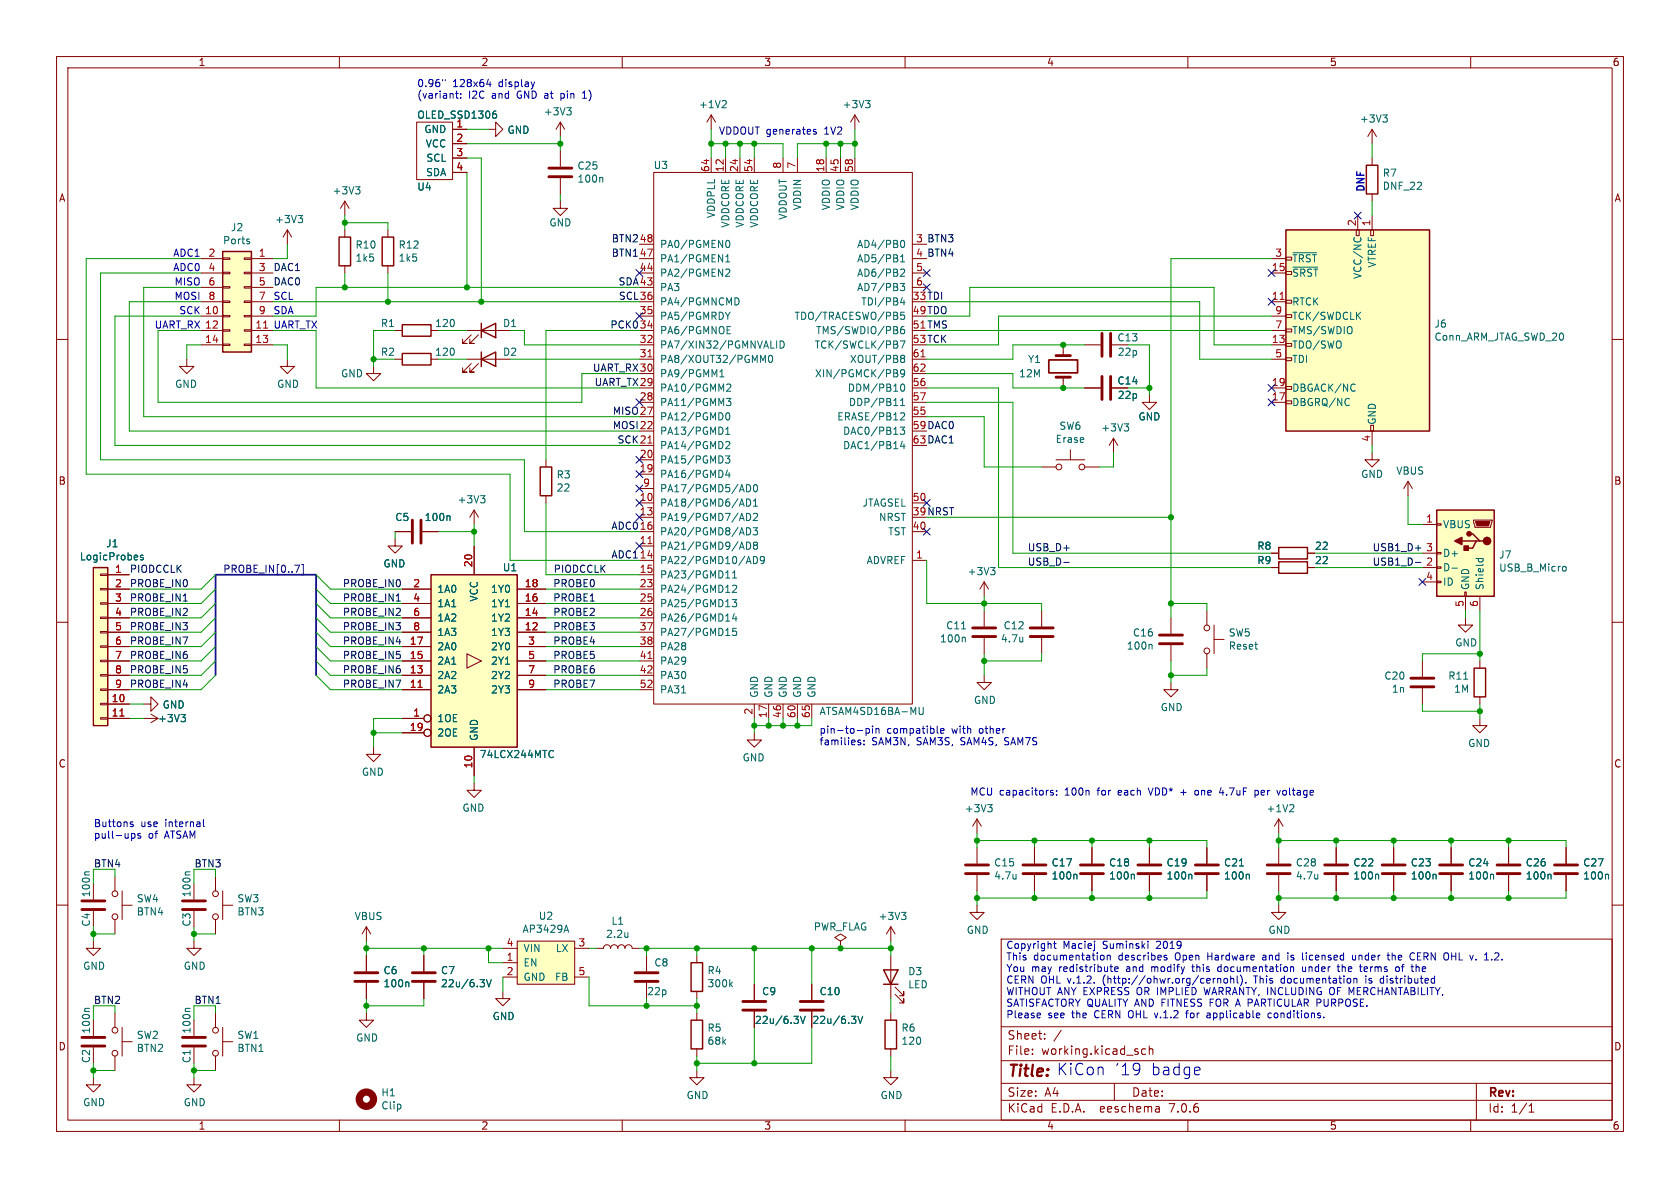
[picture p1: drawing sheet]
<svg xmlns="http://www.w3.org/2000/svg" width="297mm" height="210mm" viewBox="0 0 297 210" stroke-linecap="round" stroke-linejoin="round" font-family="sans-serif">
<defs><g id="words">
<text font-size="2.8" fill="#840000" x="178" y="190.9">Title:</text>
<g font-size="2.8" fill="#0000c2">
<text x="186.7" y="190.2">KiCon</text>
<text x="197" y="190.2">'19</text>
<text x="203.4" y="190.2">badge</text>
</g>
<g font-size="2.1" fill="#840000">
<text x="178" y="184">Sheet:</text>
<text x="178" y="186.7">File:</text>
<text x="184.1" y="186.7">working.kicad_sch</text>
<text x="178" y="196.9">KiCad</text>
<text x="178" y="194.1">Size:</text>
<text x="184.7" y="194.1">A4</text>
<text x="185.7" y="196.9">E.D.A.</text>
<text x="194.6" y="196.9">eeschema</text>
<text x="200" y="194.1">Date:</text>
<text x="207" y="196.9">7.0.6</text>
<text x="263" y="194.3">Rev:</text>
<text x="263" y="196.9">Id:</text>
<text x="267.1" y="196.9">1/1</text>
</g>
<g font-size="1.8" fill="#840000">
<text x="35" y="11.9">1</text>
<text x="85" y="11.9">2</text>
<text x="135" y="11.9">3</text>
<text x="185" y="11.9">4</text>
<text x="235" y="11.9">5</text>
<text x="285" y="11.9">6</text>
<text x="10.3" y="35.9">A</text>
<text x="285.3" y="35.9">A</text>
<text x="10.3" y="85.9">B</text>
<text x="285.3" y="85.9">B</text>
<text x="10.3" y="135.9">C</text>
<text x="285.3" y="135.9">C</text>
<text x="10.3" y="185.9">D</text>
<text x="285.3" y="185.9">D</text>
<text x="35" y="199.9">1</text>
<text x="85" y="199.9">2</text>
<text x="135" y="199.9">3</text>
<text x="185" y="199.9">4</text>
<text x="235" y="199.9">5</text>
<text x="285" y="199.9">6</text>
</g>
<g font-size="1.8" fill="#0000c2">
<text x="73.7" y="15.5">0.96&quot;</text>
<text x="73.7" y="17.5">(variant:</text>
<text x="80" y="15.5">128x64</text>
<text x="82.8" y="17.5">I2C</text>
<text x="87.1" y="17.5">and</text>
<text x="88.3" y="15.5">display</text>
<text x="91.7" y="17.5">GND at</text>
<text x="99.8" y="17.5">pin</text>
<text x="103.8" y="17.5">1)</text>
<text x="127" y="23.9">VDDOUT generates</text>
<text x="145.9" y="23.9">1V2</text>
<text x="241.3" y="34" transform="rotate(-90 241.3 34)">DNF</text>
<text x="30.5" y="45.5">ADC1</text>
<text x="30.5" y="48">ADC0</text>
<text x="30.8" y="50.6">MISO</text>
<text x="30.8" y="53.1">MOSI</text>
<text x="48.3" y="53.1">SCL</text>
<text x="27.3" y="58.2">UART_RX 12</text>
<text x="31.6" y="55.6">SCK 10</text>
<text x="48.3" y="55.6">SDA</text>
<text x="48.3" y="58.2">UART_TX</text>
<text x="144.8" y="129.8">pin-to-pin</text>
<text x="144.8" y="131.8">families:</text>
<text x="154.1" y="131.8">SAM3N,</text>
<text x="156.8" y="129.8">compatible</text>
<text x="162.2" y="131.8">SAM3S,</text>
<text x="168.4" y="129.8">with</text>
<text x="170.1" y="131.8">SAM4S,</text>
<text x="173.4" y="129.8">other</text>
<text x="178.1" y="131.8">SAM7S</text>
<text x="171.4" y="140.7">MCU capacitors:</text>
<text x="188.4" y="140.7">100n</text>
<text x="194.3" y="140.7">for</text>
<text x="198.1" y="140.7">each</text>
<text x="203.8" y="140.7">VDD*</text>
<text x="209.6" y="140.7">+</text>
<text x="212.3" y="140.7">one</text>
<text x="216.9" y="140.7">4.7uF</text>
<text x="223.3" y="140.7">per</text>
<text x="227.5" y="140.7">voltage</text>
<text x="16.5" y="146.3">Buttons</text>
<text x="16.5" y="148.3">pull-ups</text>
<text x="24.9" y="146.3">use</text>
<text x="26.2" y="148.3">of</text>
<text x="29.3" y="148.3">ATSAM</text>
<text x="29.3" y="146.3">internal</text>
<text x="177.8" y="167.8">Copyright</text>
<text x="187.9" y="167.8">Maciej</text>
<text x="195.1" y="167.8">Suminski</text>
<text x="204.7" y="167.8">2019</text>
<text x="177.8" y="169.9">This</text>
<text x="177.8" y="171.9">You</text>
<text x="177.8" y="174">CERN OHL v.1.2.</text>
<text x="182.4" y="171.9">may</text>
<text x="182.7" y="169.9">documentation</text>
<text x="187.3" y="171.9">redistribute</text>
<text x="195.2" y="174">(http://ohwr.org/cernohl).</text>
<text x="197.9" y="169.9">describes</text>
<text x="199.4" y="171.9">and</text>
<text x="204" y="171.9">modify</text>
<text x="208" y="169.9">Open</text>
<text x="211.5" y="171.9">this</text>
<text x="213.9" y="169.9">Hardware</text>
<text x="216.2" y="171.9">documentation</text>
<text x="222.2" y="174">This</text>
<text x="223.9" y="169.9">and</text>
<text x="227.1" y="174">documentation</text>
<text x="228.5" y="169.9">is</text>
<text x="231.3" y="171.9">under</text>
<text x="231.3" y="169.9">licensed</text>
<text x="237.8" y="171.9">the</text>
<text x="240.3" y="169.9">under</text>
<text x="241.9" y="171.9">terms</text>
<text x="242.3" y="174">is</text>
<text x="245.1" y="174">distributed</text>
<text x="246.8" y="169.9">the</text>
<text x="248.4" y="171.9">of</text>
<text x="251" y="169.9">CERN OHL v.</text>
<text x="251.5" y="171.9">the</text>
<text x="264.7" y="169.9">1.2.</text>
<text x="177.8" y="176">WITHOUT ANY EXPRESS</text>
<text x="177.8" y="178">SATISFACTORY QUALITY AND FITNESS</text>
<text x="201.3" y="176">OR IMPLIED</text>
<text x="213.6" y="176">WARRANTY, INCLUDING</text>
<text x="214.4" y="178">FOR A PARTICULAR PURPOSE.</text>
<text x="236.1" y="176">OF MERCHANTABILITY,</text>
<text x="177.8" y="180.1">Please</text>
<text x="185.3" y="180.1">see</text>
<text x="189.6" y="180.1">the</text>
<text x="193.8" y="180.1">CERN OHL v.1.2</text>
<text x="210.6" y="180.1">for</text>
<text x="214.4" y="180.1">applicable</text>
<text x="225.4" y="180.1">conditions.</text>
</g>
<g font-size="1.8" fill="#006464">
<text x="73.7" y="21.2">OLED_SSD1306</text>
<text x="74.9" y="23.7">GND</text>
<text x="89.6" y="23.9">GND</text>
<text x="96" y="20.6">+3V3</text>
<text x="123.5" y="19.3">+1V2</text>
<text x="148.9" y="19.3">+3V3</text>
<text x="240.3" y="21.9">+3V3</text>
<text x="75.2" y="26.3">VCC</text>
<text x="75.3" y="28.8">SCL</text>
<text x="58.7" y="34.6">+3V3</text>
<text x="73.7" y="33.9">U4</text>
<text x="75.2" y="31.3">SDA</text>
<text x="102" y="32.5">100n</text>
<text x="102" y="30.2">C25</text>
<text x="115.5" y="30.1">U3</text>
<text x="244.4" y="31.4">R7</text>
<text x="244.4" y="33.8">DNF_22</text>
<text x="40.7" y="41.1">J2</text>
<text x="48.5" y="39.6">+3V3</text>
<text x="97" y="40.2">GND</text>
<text x="126.6" y="38.7" transform="rotate(-90 126.6 38.7)">VDDPLL</text>
<text x="129.1" y="40.3" transform="rotate(-90 129.1 40.3)">VDDCORE</text>
<text x="131.7" y="40.3" transform="rotate(-90 131.7 40.3)">VDDCORE</text>
<text x="134.2" y="40.3" transform="rotate(-90 134.2 40.3)">VDDCORE</text>
<text x="139.3" y="39" transform="rotate(-90 139.3 39)">VDDOUT</text>
<text x="141.8" y="37.3" transform="rotate(-90 141.8 37.3)">VDDIN</text>
<text x="146.9" y="37.3" transform="rotate(-90 146.9 37.3)">VDDIO</text>
<text x="149.5" y="37.3" transform="rotate(-90 149.5 37.3)">VDDIO</text>
<text x="152" y="37.3" transform="rotate(-90 152 37.3)">VDDIO</text>
<text x="39.3" y="43.4">Ports</text>
<text x="62.7" y="46.5">1k5</text>
<text x="62.7" y="44.1">R10</text>
<text x="70.4" y="46.5">1k5</text>
<text x="70.4" y="44.1">R12</text>
<text x="116.6" y="46.6">PA1/PGMEN1</text>
<text x="116.6" y="44">PA0/PGMEN0</text>
<text x="151.4" y="44">AD4/PB0</text>
<text x="151.4" y="46.6">AD5/PB1</text>
<text x="228.3" y="46.6">~{TRST}</text>
<text x="243.4" y="47.4" transform="rotate(-90 243.4 47.4)">VTREF</text>
<text x="116.6" y="51.7">PA3</text>
<text x="116.6" y="49.1">PA2/PGMEN2</text>
<text x="151.4" y="49.1">AD6/PB2</text>
<text x="151.4" y="51.7">AD7/PB3</text>
<text x="228.3" y="49.1">~{SRST}</text>
<text x="240.9" y="49.4" transform="rotate(-90 240.9 49.4)">VCC/NC</text>
<text x="67.2" y="58">R1</text>
<text x="76.8" y="58">120</text>
<text x="88.8" y="58">D1</text>
<text x="116.6" y="59.3">PA6/PGMNOE</text>
<text x="116.6" y="56.7">PA5/PGMRDY</text>
<text x="116.6" y="54.2">PA4/PGMNCMD</text>
<text x="140.4" y="56.7">TDO/TRACESWO/PB5</text>
<text x="144.2" y="59.3">TMS/SWDIO/PB6</text>
<text x="152.1" y="54.2">TDI/PB4</text>
<text x="228.3" y="54.2">RTCK</text>
<text x="228.3" y="59.3">TMS/SWDIO</text>
<text x="228.3" y="56.7">TCK/SWDCLK</text>
<text x="253.5" y="58.1">J6</text>
<text x="67.2" y="63.1">R2</text>
<text x="76.8" y="63.1">120</text>
<text x="88.8" y="63.1">D2</text>
<text x="116.6" y="64.4">PA8/XOUT32/PGMM0</text>
<text x="116.6" y="61.8">PA7/XIN32/PGMNVALID</text>
<text x="143.9" y="61.8">TCK/SWCLK/PB7</text>
<text x="150.2" y="64.4">XOUT/PB8</text>
<text x="181.6" y="64.4">Y1</text>
<text x="197.4" y="60.6">C13</text>
<text x="197.5" y="63.1">22p</text>
<text x="228.3" y="61.8">TDO/SWO</text>
<text x="228.3" y="64.4">TDI</text>
<text x="253.5" y="60.4">Conn_ARM_JTAG_SWD_20</text>
<text x="30.9" y="68.8">GND</text>
<text x="48.9" y="68.8">GND</text>
<text x="60.2" y="66.9">GND</text>
<text x="116.6" y="72">PA11/PGMM3</text>
<text x="116.6" y="69.4">PA10/PGMM2</text>
<text x="116.6" y="66.9">PA9/PGMM1</text>
<text x="144" y="66.9">XIN/PGMCK/PB9</text>
<text x="149.8" y="69.4">DDM/PB10</text>
<text x="150" y="72">DDP/PB11</text>
<text x="180.1" y="66.9">12M</text>
<text x="197.4" y="68.2">C14</text>
<text x="197.5" y="70.7">22p</text>
<text x="228.3" y="72">DBGRQ/NC</text>
<text x="228.3" y="69.4">DBGACK/NC</text>
<text x="116.6" y="77.1">PA13/PGMD1</text>
<text x="116.6" y="74.5">PA12/PGMD0</text>
<text x="147.9" y="74.5">ERASE/PB12</text>
<text x="148.9" y="77.1">DAC0/PB13</text>
<text x="187.2" y="76.2">SW6</text>
<text x="194.6" y="76.5">+3V3</text>
<text x="201.2" y="74.5">GND</text>
<text x="243.4" y="75.2" transform="rotate(-90 243.4 75.2)">GND</text>
<text x="116.6" y="82.1">PA15/PGMD3</text>
<text x="116.6" y="79.6">PA14/PGMD2</text>
<text x="148.9" y="79.6">DAC1/PB14</text>
<text x="186.5" y="78.5">Erase</text>
<text x="80.8" y="89.2">+3V3</text>
<text x="98.3" y="84.8">R3</text>
<text x="98.3" y="87.1">22</text>
<text x="116.6" y="89.8">PA18/PGMD6/AD1</text>
<text x="116.6" y="84.7">PA16/PGMD4</text>
<text x="116.6" y="87.2">PA17/PGMD5/AD0</text>
<text x="152.4" y="89.8">JTAGSEL</text>
<text x="240.5" y="84.7">GND</text>
<text x="246.8" y="84.1">VBUS</text>
<text x="69.8" y="92.3">C5</text>
<text x="75" y="92.3">100n</text>
<text x="116.6" y="92.3">PA19/PGMD7/AD2</text>
<text x="116.6" y="94.8">PA20/PGMD8/AD3</text>
<text x="155.3" y="92.3">NRST</text>
<text x="156.9" y="94.8">TST</text>
<text x="255" y="93.6">VBUS</text>
<text x="14" y="99.3">LogicProbes</text>
<text x="18.7" y="97">J1</text>
<text x="67.7" y="100.5">GND</text>
<text x="88.8" y="101.2">U1</text>
<text x="116.6" y="97.4">PA21/PGMD9/AD8</text>
<text x="116.6" y="99.9">PA22/PGMD10/AD9</text>
<text x="153.1" y="99.9">ADVREF</text>
<text x="171" y="101.9">+3V3</text>
<text x="222.2" y="97.4">R8</text>
<text x="222.2" y="99.9">R9</text>
<text x="232.4" y="97.4">22</text>
<text x="232.4" y="99.9">22</text>
<text x="255" y="101.2">D-</text>
<text x="255" y="98.7">D+</text>
<text x="264.9" y="98.9">J7</text>
<text x="264.9" y="101.2">USB_B_Micro</text>
<text x="77.2" y="105">1A0</text>
<text x="77.2" y="107.5">1A1</text>
<text x="84.7" y="106.4" transform="rotate(-90 84.7 106.4)">VCC</text>
<text x="86.7" y="107.5">1Y1</text>
<text x="86.7" y="105">1Y0</text>
<text x="116.6" y="102.5">PA23/PGMD11</text>
<text x="116.6" y="105">PA24/PGMD12</text>
<text x="116.6" y="107.5">PA25/PGMD13</text>
<text x="255" y="103.7">ID</text>
<text x="259.9" y="104.4" transform="rotate(-90 259.9 104.4)">GND</text>
<text x="262.5" y="104.4" transform="rotate(-90 262.5 104.4)">Shield</text>
<text x="77.2" y="110.1">1A2</text>
<text x="77.2" y="112.6">1A3</text>
<text x="86.7" y="112.6">1Y3</text>
<text x="86.7" y="110.1">1Y2</text>
<text x="116.6" y="110.1">PA26/PGMD14</text>
<text x="116.6" y="112.6">PA27/PGMD15</text>
<text x="166.1" y="113.8">100n</text>
<text x="167.2" y="111.5">C11</text>
<text x="176.8" y="113.8">4.7u</text>
<text x="177.3" y="111.5">C12</text>
<text x="200.2" y="112.7">C16</text>
<text x="217.1" y="112.7">SW5</text>
<text x="77.2" y="117.7">2A1</text>
<text x="77.2" y="115.2">2A0</text>
<text x="86.7" y="115.2">2Y0</text>
<text x="86.7" y="117.7">2Y1</text>
<text x="116.6" y="115.2">PA28</text>
<text x="116.6" y="117.7">PA29</text>
<text x="199.1" y="115">100n</text>
<text x="217.1" y="115">Reset</text>
<text x="257.2" y="114.5">GND</text>
<text x="28.7" y="125.5">GND</text>
<text x="77.2" y="122.8">2A3</text>
<text x="77.2" y="120.2">2A2</text>
<text x="86.7" y="120.2">2Y2</text>
<text x="86.7" y="122.8">2Y3</text>
<text x="116.6" y="120.2">PA30</text>
<text x="116.6" y="122.8">PA31</text>
<text x="134.2" y="123.4" transform="rotate(-90 134.2 123.4)">GND</text>
<text x="136.8" y="123.4" transform="rotate(-90 136.8 123.4)">GND</text>
<text x="139.3" y="123.4" transform="rotate(-90 139.3 123.4)">GND</text>
<text x="141.8" y="123.4" transform="rotate(-90 141.8 123.4)">GND</text>
<text x="144.4" y="123.4" transform="rotate(-90 144.4 123.4)">GND</text>
<text x="172.1" y="124.6">GND</text>
<text x="205.1" y="125.9">GND</text>
<text x="244.6" y="120.3">C20</text>
<text x="246" y="122.7">1n</text>
<text x="255.9" y="120.3">R11</text>
<text x="257" y="122.7">1M</text>
<text x="27.8" y="127.9">+3V3</text>
<text x="77.2" y="127.9">1OE</text>
<text x="77.2" y="130.4">2OE</text>
<text x="84.7" y="131.1" transform="rotate(-90 84.7 131.1)">GND</text>
<text x="144.8" y="126.6">ATSAM4SD16BA-MU</text>
<text x="63.9" y="137.3">GND</text>
<text x="84.7" y="134.2">74LCX244MTC</text>
<text x="131.2" y="134.8">GND</text>
<text x="259.5" y="132.3">GND</text>
<text x="81.7" y="143.7">GND</text>
<text x="170.5" y="143.8">+3V3</text>
<text x="223.8" y="143.8">+1V2</text>
<text x="175.7" y="153.4">C15</text>
<text x="175.7" y="155.7">4.7u</text>
<text x="185.8" y="155.7">100n</text>
<text x="185.8" y="153.4">C17</text>
<text x="196" y="155.7">100n</text>
<text x="196" y="153.4">C18</text>
<text x="206.1" y="155.7">100n</text>
<text x="206.1" y="153.4">C19</text>
<text x="216.3" y="155.7">100n</text>
<text x="216.3" y="153.4">C21</text>
<text x="229" y="153.4">C28</text>
<text x="229" y="155.7">4.7u</text>
<text x="239.2" y="155.7">100n</text>
<text x="239.2" y="153.4">C22</text>
<text x="249.3" y="155.7">100n</text>
<text x="249.3" y="153.4">C23</text>
<text x="259.5" y="153.4">C24</text>
<text x="259.5" y="155.7">100n</text>
<text x="269.6" y="153.4">C26</text>
<text x="269.6" y="155.7">100n</text>
<text x="279.8" y="153.4">C27</text>
<text x="279.8" y="155.7">100n</text>
<text x="16.1" y="158.7" transform="rotate(-90 16.1 158.7)">100n</text>
<text x="24.1" y="159.7">SW4</text>
<text x="33.9" y="158.7" transform="rotate(-90 33.9 158.7)">100n</text>
<text x="41.9" y="159.7">SW3</text>
<text x="16.1" y="163.9" transform="rotate(-90 16.1 163.9)">C4</text>
<text x="24.1" y="162">BTN4</text>
<text x="33.9" y="163.9" transform="rotate(-90 33.9 163.9)">C3</text>
<text x="41.9" y="162">BTN3</text>
<text x="62.6" y="162.8">VBUS</text>
<text x="92.3" y="165.1">AP3429A</text>
<text x="95.1" y="162.8">U2</text>
<text x="107" y="166">2.2u</text>
<text x="108" y="163.7">L1</text>
<text x="143.8" y="164.7">PWR_FLAG</text>
<text x="155.2" y="162.8">+3V3</text>
<text x="170.8" y="165.3">GND</text>
<text x="224.2" y="165.3">GND</text>
<text x="14.6" y="171.6">GND</text>
<text x="32.4" y="171.6">GND</text>
<text x="67.7" y="172.4">C6</text>
<text x="77.9" y="172.4">C7</text>
<text x="92.5" y="171">EN</text>
<text x="92.5" y="173.6">GND</text>
<text x="92.5" y="168.5">VIN</text>
<text x="98" y="173.6">FB</text>
<text x="98.1" y="168.5">LX</text>
<text x="115.6" y="171">C8</text>
<text x="125" y="172.4">R4</text>
<text x="160.5" y="172.6">D3</text>
<text x="67.7" y="174.7">100n</text>
<text x="77.9" y="174.7">22u/6.3V</text>
<text x="114.3" y="176.1">22p</text>
<text x="125" y="174.7">300k</text>
<text x="134.6" y="176.1">C9</text>
<text x="144.8" y="176.1">C10</text>
<text x="160.5" y="174.9">LED</text>
<text x="16.1" y="182.8" transform="rotate(-90 16.1 182.8)">100n</text>
<text x="24.1" y="183.8">SW2</text>
<text x="33.9" y="182.8" transform="rotate(-90 33.9 182.8)">100n</text>
<text x="41.9" y="183.8">SW1</text>
<text x="62.9" y="184.3">GND</text>
<text x="87" y="180.5">GND</text>
<text x="125" y="182.6">R5</text>
<text x="125" y="184.9">68k</text>
<text x="133.4" y="181.2">22u/6.3V</text>
<text x="143.5" y="181.2">22u/6.3V</text>
<text x="159.3" y="182.6">R6</text>
<text x="159.3" y="184.9">120</text>
<text x="16.1" y="188" transform="rotate(-90 16.1 188)">C2</text>
<text x="24.1" y="186.2">BTN2</text>
<text x="33.9" y="188" transform="rotate(-90 33.9 188)">C1</text>
<text x="41.9" y="186.2">BTN1</text>
<text x="14.6" y="195.8">GND</text>
<text x="32.4" y="195.8">GND</text>
<text x="67.3" y="194">H1</text>
<text x="67.3" y="196.3">Clip</text>
<text x="121.3" y="194.5">GND</text>
<text x="155.6" y="194.5">GND</text>
</g>
<g font-size="1.8" fill="#a90000">
<text x="80.6" y="22.6">1</text>
<text x="80.6" y="25.1">2</text>
<text x="80.6" y="27.7">3</text>
<text x="138.2" y="29.9" transform="rotate(-90 138.2 29.9)">8</text>
<text x="140.7" y="29.9" transform="rotate(-90 140.7 29.9)">7</text>
<text x="80.6" y="30.2">4</text>
<text x="125.5" y="30.5" transform="rotate(-90 125.5 30.5)">64</text>
<text x="128" y="30.5" transform="rotate(-90 128 30.5)">12</text>
<text x="130.6" y="30.5" transform="rotate(-90 130.6 30.5)">24</text>
<text x="133.1" y="30.5" transform="rotate(-90 133.1 30.5)">54</text>
<text x="145.8" y="30.5" transform="rotate(-90 145.8 30.5)">18</text>
<text x="148.3" y="30.5" transform="rotate(-90 148.3 30.5)">45</text>
<text x="150.9" y="30.5" transform="rotate(-90 150.9 30.5)">58</text>
<text x="239.8" y="40.1" transform="rotate(-90 239.8 40.1)">2</text>
<text x="242.3" y="40.1" transform="rotate(-90 242.3 40.1)">1</text>
<text x="36.8" y="45.5">2</text>
<text x="45.6" y="45.5">1</text>
<text x="113" y="45.5">47</text>
<text x="225.4" y="45.5">3</text>
<text x="36.8" y="48">4</text>
<text x="36.8" y="50.5">6</text>
<text x="36.8" y="53.1">8</text>
<text x="45.6" y="48">3</text>
<text x="45.6" y="50.5">5</text>
<text x="45.6" y="53.1">7</text>
<text x="113" y="48">44</text>
<text x="161.9" y="48">5</text>
<text x="161.9" y="50.5">6</text>
<text x="224.7" y="53.1">11</text>
<text x="224.7" y="48">15</text>
<text x="45" y="58.2">11</text>
<text x="45.6" y="55.6">9</text>
<text x="113" y="55.6">35</text>
<text x="225.4" y="58.2">7</text>
<text x="225.4" y="55.6">9</text>
<text x="36.2" y="60.7">14</text>
<text x="45" y="60.7">13</text>
<text x="113" y="63.2">31</text>
<text x="113" y="60.7">32</text>
<text x="161.2" y="63.2">61</text>
<text x="161.2" y="65.8">62</text>
<text x="224.7" y="60.7">13</text>
<text x="225.4" y="63.2">5</text>
<text x="113" y="70.9">28</text>
<text x="161.2" y="68.3">56</text>
<text x="161.2" y="70.9">57</text>
<text x="224.7" y="70.9">17</text>
<text x="224.7" y="68.3">19</text>
<text x="161.2" y="73.4">55</text>
<text x="113" y="83.6">19</text>
<text x="113" y="81">20</text>
<text x="242.3" y="78.2" transform="rotate(-90 242.3 78.2)">4</text>
<text x="113" y="88.6">10</text>
<text x="113.6" y="86.1">9</text>
<text x="161.2" y="88.6">50</text>
<text x="113" y="91.2">13</text>
<text x="161.2" y="93.7">40</text>
<text x="252" y="92.5">1</text>
<text x="20.2" y="101.3">1</text>
<text x="83.6" y="100.4" transform="rotate(-90 83.6 100.4)">20</text>
<text x="113" y="96.3">11</text>
<text x="113" y="101.3">15</text>
<text x="161.9" y="98.8">1</text>
<text x="252" y="100.1">2</text>
<text x="252" y="97.5">3</text>
<text x="20.2" y="103.9">2</text>
<text x="20.2" y="106.4">3</text>
<text x="73" y="103.9">2</text>
<text x="73" y="106.4">4</text>
<text x="92.7" y="106.4">16</text>
<text x="92.7" y="103.9">18</text>
<text x="113" y="103.9">23</text>
<text x="113" y="106.4">25</text>
<text x="252" y="102.6">4</text>
<text x="258.8" y="107.4" transform="rotate(-90 258.8 107.4)">5</text>
<text x="261.4" y="107.4" transform="rotate(-90 261.4 107.4)">6</text>
<text x="20.2" y="109">4</text>
<text x="20.2" y="111.5">5</text>
<text x="73" y="109">6</text>
<text x="73" y="111.5">8</text>
<text x="92.7" y="111.5">12</text>
<text x="92.7" y="109">14</text>
<text x="113" y="109">26</text>
<text x="113" y="111.5">37</text>
<text x="20.2" y="114">6</text>
<text x="20.2" y="116.6">7</text>
<text x="20.2" y="119.1">8</text>
<text x="72.3" y="119.1">13</text>
<text x="72.3" y="116.6">15</text>
<text x="72.3" y="114">17</text>
<text x="93.3" y="114">3</text>
<text x="93.3" y="116.6">5</text>
<text x="93.3" y="119.1">7</text>
<text x="113" y="114">38</text>
<text x="113" y="116.6">41</text>
<text x="113" y="119.1">42</text>
<text x="19.6" y="124.2">10</text>
<text x="20.2" y="121.7">9</text>
<text x="72.3" y="121.7">11</text>
<text x="93.3" y="121.7">9</text>
<text x="113" y="121.7">52</text>
<text x="19.6" y="126.7">11</text>
<text x="72.3" y="129.3">19</text>
<text x="73" y="126.7">1</text>
<text x="133.1" y="126.4" transform="rotate(-90 133.1 126.4)">2</text>
<text x="135.6" y="127" transform="rotate(-90 135.6 127)">17</text>
<text x="138.2" y="127" transform="rotate(-90 138.2 127)">46</text>
<text x="140.7" y="127" transform="rotate(-90 140.7 127)">60</text>
<text x="143.3" y="127" transform="rotate(-90 143.3 127)">65</text>
<text x="83.6" y="135.9" transform="rotate(-90 83.6 135.9)">10</text>
<text x="89.5" y="167.4">4</text>
<text x="102.2" y="167.4">3</text>
<text x="89.5" y="169.9">1</text>
<text x="89.5" y="172.5">2</text>
<text x="102.2" y="172.5">5</text>
</g>
<g font-size="1.8" fill="#0f0f0f">
<text x="48.3" y="48">DAC1</text>
<text x="108" y="42.9">BTN2</text>
<text x="108" y="45.5">BTN1</text>
<text x="113" y="42.9">48</text>
<text x="161.9" y="42.9">3 BTN3</text>
<text x="161.9" y="45.5">4 BTN4</text>
<text x="48.3" y="50.5">DAC0</text>
<text x="109.3" y="50.5">SDA43</text>
<text x="109.3" y="53.1">SCL36</text>
<text x="161.2" y="53.1">33 TDI</text>
<text x="107.8" y="58.2">PCK0</text>
<text x="113" y="58.2">34</text>
<text x="161.2" y="55.6">49 TDO</text>
<text x="161.2" y="58.2">51 TMS</text>
<text x="104.7" y="65.8">UART_RX30</text>
<text x="161.2" y="60.7">53 TCK</text>
<text x="105" y="68.3">UART_TX29</text>
<text x="108.2" y="75.9">MOSI22</text>
<text x="108.2" y="73.4">MISO27</text>
<text x="161.2" y="75.9">59 DAC0</text>
<text x="109.1" y="78.5">SCK21</text>
<text x="161.2" y="78.5">63 DAC1</text>
<text x="108" y="93.7">ADC016</text>
<text x="161.2" y="91.2">39 NRST</text>
<text x="22.9" y="101.3">PIODCCLK</text>
<text x="97.8" y="101.3">PIODCCLK</text>
<text x="108" y="98.8">ADC114</text>
<text x="181.6" y="97.5">USB_D+</text>
<text x="181.6" y="100.1">USB_D-</text>
<text x="242.6" y="97.5">USB1_D+</text>
<text x="242.6" y="100.1">USB1_D-</text>
<text x="22.9" y="106.4">PROBE_IN1</text>
<text x="22.9" y="103.9">PROBE_IN0</text>
<text x="60.5" y="106.4">PROBE_IN1</text>
<text x="60.5" y="103.9">PROBE_IN0</text>
<text x="97.7" y="103.9">PROBE0</text>
<text x="97.7" y="106.4">PROBE1</text>
<text x="22.9" y="109">PROBE_IN2</text>
<text x="22.9" y="111.5">PROBE_IN3</text>
<text x="60.5" y="109">PROBE_IN2</text>
<text x="60.5" y="111.5">PROBE_IN3</text>
<text x="97.7" y="111.5">PROBE3</text>
<text x="97.7" y="109">PROBE2</text>
<text x="22.9" y="119.1">PROBE_IN5</text>
<text x="22.9" y="116.6">PROBE_IN6</text>
<text x="22.9" y="114">PROBE_IN7</text>
<text x="60.5" y="119.1">PROBE_IN6</text>
<text x="60.5" y="116.6">PROBE_IN5</text>
<text x="60.5" y="114">PROBE_IN4</text>
<text x="97.7" y="116.6">PROBE5</text>
<text x="97.7" y="119.1">PROBE6</text>
<text x="97.7" y="114">PROBE4</text>
<text x="22.9" y="121.7">PROBE_IN4</text>
<text x="60.5" y="121.7">PROBE_IN7</text>
<text x="97.7" y="121.7">PROBE7</text>
<text x="16.5" y="153.4">BTN4</text>
<text x="34.3" y="153.4">BTN3</text>
<text x="16.5" y="177.5">BTN2</text>
<text x="34.3" y="177.5">BTN1</text>
</g>
<text font-size="1.8" fill="#000084" x="39.4" y="101.3">PROBE_IN[0..7]</text>
</g></defs>
<g fill="none" stroke="#840000" stroke-width=".18">
<path d="M10 10h277v190h-277zM12 12h273v186h-273zM60 10v2M110 10v2M160 10v2M210 10v2M260 10v2M61 35.6v2.5M61 35.6l-.8 1.2M61 35.6l.7 1.2M73.7 21.6h6.3v10.2h-6.3zM80 22.9h2.5"/>
<path d="M80 25.4h2.5M80 27.9h2.5M80 30.5h2.5M86.4 22.9h1.2v1.2l1.3-1.2-1.3-1.3v1.3M99.1 35.6v1.2h-1.3l1.3 1.3 1.2-1.3h-1.2M99.1 21.6v2.5M99.1 26.7v2.8M99.1 31.5v2.8M99.1 21.6l.7 1.3M99.1 21.6l-.8 1.3M115.6 30.5h45.7v94h-45.7zM125.7 20.3l-.7 1.3"/>
<path d="M125.7 20.3v2.6M125.7 27.9v2.6M125.7 20.3l.8 1.3M128.3 27.9v2.6M130.8 27.9v2.6M133.3 27.9v2.6M138.4 27.9v2.6M141 27.9v2.6M146 27.9v2.6M148.6 27.9v2.6M151.1 20.3l-.7 1.3M151.1 20.3v2.6"/>
<path d="M151.1 27.9v2.6M151.1 20.3l.8 1.3M240 38.1v2.5M242.6 22.9l-.8 1.2M242.6 22.9v2.5M242.6 27.9v1.3M242.6 34.3v1.3M242.6 38.1v2.5M242.6 22.9l.7 1.2M10 60h2M35.6 58.4h3.8M35.6 45.7h3.8"/>
<path d="M35.6 55.9h3.8M35.6 48.3h3.8M35.6 50.8h3.8M35.6 53.3h3.8M39.4 58.3h1.2v.2h-1.2zM39.4 55.8h1.2v.2h-1.2zM39.4 53.2h1.2v.3h-1.2zM39.4 50.7h1.2v.2h-1.2zM39.4 48.1h1.2v.3h-1.2zM39.4 45.6h1.2v.2h-1.2zM43.2 58.3h1.2v.2h-1.2zM43.2 55.8h1.2v.2h-1.2z"/>
<path d="M43.2 53.2h1.2v.3h-1.2zM43.2 50.7h1.2v.2h-1.2zM43.2 48.1h1.2v.3h-1.2zM43.2 45.6h1.2v.2h-1.2zM44.4 58.4h3.9M44.4 45.7h3.9M44.4 55.9h3.9M44.4 48.3h3.9M44.4 50.8h3.9M44.4 53.3h3.9M50.8 40.6l-.8 1.3M50.8 40.6v2.6"/>
<path d="M50.8 40.6l.8 1.3M61 40.6v1.3M61 47v1.3M68.6 40.6v1.3M68.6 47v1.3M69.8 58.4h1.3M76.2 58.4h1.3M82.5 58.4h7.7M83.3 59.2l-1.5 1.5h.7h-.7v-.8M84.6 59.2l-1.5 1.5h.7h-.7v-.8M113 58.4h2.6M113 45.7h2.6"/>
<path d="M113 55.9h2.6M113 48.3h2.6M113 50.8h2.6M113 53.3h2.6M113 43.2h2.6M161.3 48.3h2.5M161.3 50.8h2.5M161.3 43.2h2.5M224.8 58.4h2.5M224.8 45.7h2.5M224.8 55.9h2.5M224.8 48.3h2.5"/>
<path d="M224.8 53.3h2.5M227.3 55.6h1v.5h-1zM227.3 58.2h1v.5h-1zM227.3 53.1h1v.5h-1zM227.3 48h1v.5h-1zM227.3 45.5h1v.5h-1zM239.8 40.6h.5v1.1h-.5zM242.3 40.6h.5v1.1h-.5zM285 60h2M33 63.5v1.3h-1.3l1.3 1.2 1.3-1.2h-1.3M35.6 61h3.8M39.4 60.8h1.2v.3h-1.2z"/>
<path d="M43.2 60.8h1.2v.3h-1.2zM44.4 61h3.9M50.8 63.5v1.3h1.3l-1.3 1.2-1.3-1.2h1.3M66 64.8v1.2h1.3l-1.3 1.3-1.2-1.3h1.2M69.8 63.5h1.3M76.2 63.5h1.3M82.5 63.5h7.7M83.3 64.3l-1.5 1.5h.7h-.7v-.8M84.6 64.3l-1.5 1.5h.7h-.7v-.8M113 63.5h2.6M113 61h2.6M113 68.6h2.6"/>
<path d="M113 71.1h2.6M113 78.7h2.6M113 76.2h2.6M113 73.7h2.6M113 66h2.6M161.3 63.5h2.5M161.3 68.6h2.5M161.3 71.1h2.5M161.3 73.7h2.5M161.3 66h2.5M188 61v1.9M188 66.7v1.9"/>
<path d="M189.2 79.5v1.8M191.8 61h2.8M191.8 68.6h2.8M196.6 61h2.8M196.6 68.6h2.8M196.8 77.5l-.7 1.2M196.8 77.5v2.5M196.8 77.5l.8 1.2M203.2 69.9v1.2h1.3l-1.3 1.3-1.3-1.3h1.3M224.8 63.5h2.5M224.8 61h2.5M224.8 68.6h2.5"/>
<path d="M224.8 71.1h2.5M227.3 70.9h1v.5h-1zM227.3 68.3h1v.5h-1zM227.3 60.7h1v.5h-1zM227.3 63.2h1v.6h-1zM242.3 75.2h.5v1h-.5zM242.6 76.2v2.5M69.8 95.3v1.2h-1.2l1.2 1.3 1.3-1.3h-1.3M69.8 94h2.8M74.7 94h2.8M83.8 90.2v2.5M83.8 96.5v5.1"/>
<path d="M83.8 90.2l.8 1.2M83.8 90.2l-.7 1.2M96.5 81.3v1.3M96.5 87.6v1.3M113 94h2.6M113 81.3h2.6M113 99.1h2.6M113 88.9h2.6M113 96.5h2.6M113 91.4h2.6M113 83.8h2.6M113 86.4h2.6"/>
<path d="M161.3 94h2.5M161.3 99.1h2.5M161.3 88.9h2.5M184.1 82.6h2.6M186.7 81.3h5.1M191.8 82.6h2.5M224.8 97.8h1.3M231.1 97.8h1.3M242.6 80v1.3h1.2l-1.2 1.3-1.3-1.3h1.3M248.9 85.1l-.7 1.3M248.9 85.1v2.5M248.9 85.1l.8 1.3"/>
<path d="M251.5 97.8h2.5M251.5 92.7h2.5M254 97.7h.8v.2h-.8zM254 92.6h.8v.2h-.8zM260.5 91.9h3.3v.3l-.3 1h-2.8zM10 110h2M17.8 119.3h1.2v.2h-1.2zM17.8 116.7h1.2v.3h-1.2zM17.8 114.2h1.2v.2h-1.2zM17.8 111.6h1.2v.3h-1.2zM17.8 109.1h1.2v.2h-1.2zM17.8 106.6h1.2v.2h-1.2z"/>
<path d="M17.8 104h1.2v.3h-1.2zM17.8 101.5h1.2v.2h-1.2zM19 111.8h3.9M19 119.4h3.9M19 109.2h3.9M19 116.8h3.9M19 106.7h3.9M19 114.3h3.9M19 104.1h3.9M19 101.6h3.9M71.1 111.8h5.1M71.1 119.4h5.1"/>
<path d="M71.1 109.2h5.1M71.1 116.8h5.1M71.1 106.7h5.1M71.1 114.3h5.1M71.1 104.1h5.1M82.5 115.6l2.6 1.2-2.6 1.3zM91.4 111.8h5.1M91.4 119.4h5.1M91.4 109.2h5.1M91.4 116.8h5.1M91.4 106.7h5.1M91.4 114.3h5.1"/>
<path d="M91.4 104.1h5.1M113 111.8h2.6M113 119.4h2.6M113 109.2h2.6M113 116.8h2.6M113 106.7h2.6M113 114.3h2.6M113 104.1h2.6M113 101.6h2.6M174 119.4v1.3h1.3l-1.3 1.2-1.3-1.2h1.3M174 102.9v2.5M174 108v2.7"/>
<path d="M174 112.8v2.8M174 102.9l.8 1.2M174 102.9l-.8 1.2M184.1 108v2.7M184.1 112.8v2.8M207 109.2v2.8M207 114v2.8M213.4 108v2.5M213.4 115.6v2.5M214.6 113h1.8M214.6 110.5v5.1M224.8 100.3h1.3"/>
<path d="M231.1 100.3h1.3M251.5 116.8v2.8M251.5 100.3h2.5M251.5 102.9h2.5M254 102.7h.8v.3h-.8zM254 100.2h.8v.3h-.8zM259 104.6h.2v.8h-.2zM259.1 109.2v1.3h1.2l-1.2 1.3-1.3-1.3h1.3M259.1 105.4v2.6M261.6 105.4v2.6M261.6 116.8v1.3M285 110h2"/>
<path d="M17.8 126.9h1.2v.2h-1.2zM17.8 124.3h1.2v.3h-1.2zM17.8 121.8h1.2v.2h-1.2zM19 127h3.9M19 121.9h3.9M19 124.5h3.9M25.4 124.5h1.3v1.2l1.2-1.2-1.2-1.3v1.3M25.4 127h2.5M26.7 126.2l1.2 .8M27.9 127l-1.2 .8M66 132.1v1.3h-1.2l1.2 1.2 1.3-1.2h-1.3M71.1 127h3.8"/>
<path d="M71.1 121.9h5.1M71.1 129.5h3.8M83.8 138.4v1.3h-1.3l1.3 1.3 1.3-1.3h-1.3M83.8 132.1v5.1M91.4 121.9h5.1M113 121.9h2.6M133.3 129.5v1.3h-1.2l1.2 1.3 1.3-1.3h-1.3M133.3 124.5v2.5M135.9 124.5v2.5M138.4 124.5v2.5M141 124.5v2.5M143.5 124.5v2.5"/>
<path d="M207 120.7v1.2h1.3l-1.3 1.3-1.3-1.3h1.3M251.5 121.7v2.8M261.6 127v1.3h-1.3l1.3 1.2 1.3-1.2h-1.3M261.6 123.2v1.3M10 160h2M20.3 154.9v2.6M21.6 157.5v5.1M38.1 154.9v2.6M39.4 157.5v5.1M172.7 144.8l-.7 1.3M172.7 144.8v2.5M172.7 149.9v2.8"/>
<path d="M172.7 154.7v2.8M172.7 144.8l.8 1.3M182.9 149.9v2.8M182.9 154.7v2.8M193 149.9v2.8M193 154.7v2.8M203.2 149.9v2.8M203.2 154.7v2.8M213.4 149.9v2.8M213.4 154.7v2.8M226.1 144.8l-.8 1.3M226.1 144.8v2.5"/>
<path d="M226.1 149.9v2.8M226.1 154.7v2.8M226.1 144.8l.7 1.3M236.2 149.9v2.8M236.2 154.7v2.8M246.4 149.9v2.8M246.4 154.7v2.8M256.5 149.9v2.8M256.5 154.7v2.8M266.7 149.9v2.8M266.7 154.7v2.8M276.9 149.9v2.8"/>
<path d="M276.9 154.7v2.8M285 160h2M16.5 166.4v1.2h1.3l-1.3 1.3-1.3-1.3h1.3M16.5 161v2.8M20.3 162.6v2.5M20.3 179.1v2.5M21.6 160h1.8M34.3 166.4v1.2h1.3l-1.3 1.3-1.3-1.3h1.3M34.3 161v2.8M38.1 162.6v2.5M38.1 179.1v2.5M39.4 160h1.7"/>
<path d="M64.8 179.1v1.2h1.2l-1.2 1.3-1.3-1.3h1.3M64.8 163.8v2.6M64.8 168.9v2.8M64.8 173.7v2.8M64.8 163.8l-.8 1.3M64.8 163.8l.7 1.3M74.9 168.9v2.8M74.9 173.7v2.8M88.9 175.3v1.2h1.3l-1.3 1.3-1.3-1.3h1.3M88.9 167.6h2.5M88.9 170.2h2.5M88.9 172.7h2.5"/>
<path d="M91.4 166.4h10.2v7.6h-10.2zM101.6 167.6h2.5M101.6 172.7h2.5M105.4 167.6h1.3a.64 .64 0 0 1 .6-.6 .64 .64 0 0 1 .6 .6 .64 .64 0 0 1 .7-.6 .64 .64 0 0 1 .6 .6 .64 .64 0 0 1 .7-.6 .64 .64 0 0 1 .6 .6 .64 .64 0 0 1 .6-.6 .64 .64 0 0 1 .7 .6h1.2M114.3 168.9v2.8M114.3 173.7v2.8M123.2 168.9v1.3M123.2 175.3v1.2M123.2 179.1v1.2M133.3 174v2.8M133.3 178.8v2.8M143.5 174v2.8"/>
<path d="M143.5 178.8v2.8M148.6 166.4l1-.7-1-.6-1 .6 1 .7v1.2M148.6 167.6h.1M157.5 163.8v2.6M157.5 168.9v7.6M157.5 179.1v1.2M157.5 163.8l-.8 1.3M157.5 163.8l.7 1.3M158.2 175.8l1.6 1.5v-.8v.8h-.8M158.2 174.5l1.6 1.5v-.7v.7h-.8M172.7 160v1.3h1.3l-1.3 1.3-1.3-1.3h1.3M177 166h108v32h-108z"/>
<path d="M226.1 160v1.3h1.2l-1.2 1.3-1.3-1.3h1.3M16.5 190.5v1.3h1.3l-1.3 1.2-1.3-1.2h1.3M16.5 185.2v2.8M20.3 186.7v2.5M21.6 184.2h1.8M21.6 181.6v5.1M34.3 190.5v1.3h1.3l-1.3 1.2-1.3-1.2h1.3M34.3 185.2v2.8M38.1 186.7v2.5M39.4 184.2h1.7M39.4 181.6v5.1M60 198v2"/>
<path d="M110 198v2M123.2 189.2v1.3h1.3l-1.3 1.3-1.3-1.3h1.3M123.2 185.4v1.3M157.5 189.2v1.3h1.2l-1.2 1.3-1.3-1.3h1.3M157.5 185.4v1.3M160 198v2M177 194.5h108M177 191.5h108M177 187.5h108M177 181.5h108M182.5 186.3v.1M182.5 185.5v.1"/>
<path d="M184.7 183.6v.1M184.7 182.8v.1M187.6 182.1l-1.3 2M197 191.5v3M202.5 185.5l-.4-.1-.3 .3v.4l.2 .2h.5M203.2 185.5l.2-.1 .3 .1 .1 .9M203.2 184.9v1.5M204.9 195.7l.1 .9M205 196.5l-.2 .1M205 196h-.2M210 198v2M260 198v2"/>
<path d="M261 191.5v6.5M270.3 196.6h.9M270.3 195.5l.4-.4v1.5"/>
<circle cx="187.2" cy="82.6" r=".51"/>
<circle cx="191.3" cy="82.6" r=".51"/>
<circle cx="213.4" cy="111" r=".51"/>
<circle cx="213.4" cy="115.1" r=".51"/>
<circle cx="75.6" cy="127" r=".63"/>
<circle cx="75.6" cy="129.5" r=".63"/>
<circle cx="20.3" cy="158" r=".51"/>
<circle cx="38.1" cy="158" r=".51"/>
<circle cx="20.3" cy="162.1" r=".51"/>
<circle cx="38.1" cy="162.1" r=".51"/>
<circle cx="20.3" cy="186.2" r=".51"/>
<circle cx="20.3" cy="182.1" r=".51"/>
<circle cx="38.1" cy="186.2" r=".51"/>
<circle cx="38.1" cy="182.1" r=".51"/>
</g>
<g fill="none" stroke="#840000" stroke-width=".25">
<path d="M241.6 29.2h2v5.1h-2zM39.4 44.5h5v17.7h-5zM59.9 41.9h2.1v5.1h-2.1zM67.6 41.9h2v5.1h-2zM71.1 57.4h5.1v2h-5.1zM85.1 58.4l2.5-1.2v2.5zM85.1 57.2v2.5M227.3 40.6h25.4v35.6h-25.4zM71.1 62.5h5.1v2h-5.1zM85.1 63.5l2.5-1.3v2.6zM85.1 62.2v2.6M95.5 82.6h2v5h-2z"/>
<path d="M226.1 96.8h5v2h-5zM226.1 99.3h5v2h-5zM254 90.2h10.2v15.2h-10.2zM258.4 95.6h2.6M259.7 94.4h.6l1.3 1.2h.7M261.6 95.6h-.6l-.7 1.3h-1.2M16.5 100.3h2.5v28h-2.5zM76.2 101.6h15.2v30.5h-15.2zM260.6 118.1h2v5.1h-2zM122.2 170.2h2v5.1h-2zM156.2 171.5h2.5l-1.2 2.5zM156.2 174h2.5"/>
<path d="M122.2 180.3h2v5.1h-2zM156.5 180.3h2v5.1h-2z"/>
</g>
<g fill="none" stroke="#840000" stroke-width=".51">
<path d="M97 31.2h4.1M97 29.7h4.1M194.8 58.9v4.1M196.3 58.9v4.1M186.7 62.9h2.5M186.7 66.7h2.5M194.8 66.5v4.1M196.3 66.5v4.1M72.9 91.9v4.1M74.4 91.9v4.1M172 112.5h4M172 111h4"/>
<path d="M182.1 112.5h4.1M182.1 111h4.1M205 112.3h4M205 113.8h4M249.4 119.9h4.1M249.4 121.4h4.1M14.5 159.3h4M32.3 159.3h4M170.7 154.4h4.1M170.7 152.9h4.1M180.8 154.4h4.1M180.8 152.9h4.1"/>
<path d="M191 154.4h4.1M191 152.9h4.1M201.2 154.4h4M201.2 152.9h4M211.3 154.4h4.1M211.3 152.9h4.1M224 154.4h4.1M224 152.9h4.1M234.2 154.4h4.1M234.2 152.9h4.1M244.3 154.4h4.1M244.3 152.9h4.1"/>
<path d="M254.5 154.4h4.1M254.5 152.9h4.1M264.7 154.4h4M264.7 152.9h4M274.8 154.4h4.1M274.8 152.9h4.1M14.5 160.8h4M32.3 160.8h4M62.7 173.5h4.1M62.7 172h4.1M72.9 173.5h4.1M72.9 172h4.1"/>
<path d="M112.3 173.5h4M112.3 172h4M131.3 178.6h4.1M131.3 177h4.1M141.5 178.6h4M141.5 177h4M14.5 183.4h4M14.5 184.9h4M32.3 183.4h4M32.3 184.9h4"/>
</g>
<g fill="none" stroke="#006464" stroke-width=".18">
<path d="M87.4 19.6h.3M100.2 19h.8l-.4 .5M100.7 19.5l.3 .3v.3l-.3 .2M128.2 17.8l.2 .2-.1 .3-.7 .7h.8M153 17.8h.8l-.4 .5M153.6 18.3l.2 .2v.3l-.2 .2M52.7 38.1h.8l-.4 .5M53.2 38.6l.3 .2v.3l-.3 .3M62.9 33h.7l-.4 .5M63.4 33.5l.2 .2v.3l-.2 .3M87.6 20.1l.2 .3v.3l-.2 .2M106.4 31.4l.2 .1v.7"/>
<path d="M244.5 20.3h.7l-.4 .5M245 20.8l.2 .2v.3l-.2 .3M44 42.7l.1 .2-.1 .2M44 42.3h.1M128.3 45.4l.4-.4v1.3M128.3 46.3h.7M128.4 47.6h.4l.2 .3-.8 .9h.8M128.4 42.6l.2-.1a.68 .68 0 0 1 .4 .6 .68 .68 0 0 1-.4 .7l-.2-.2M128.5 58.3h.5M128.5 59h.6M128.5 57.7h.6M129.1 55.2l-.4 .7"/>
<path d="M130.2 52.6a.68 .68 0 0 1 .5 .7 .68 .68 0 0 1-.5 .6M159.1 50.1h.8l-.4 .5 .4 .1v.6l-.2 .1-.5-.1M159.2 43l.1-.4 .2-.1a.68 .68 0 0 1 .4 .6 .68 .68 0 0 1-.4 .7l-.2-.2-.1-.3M159.2 47.7l.5-.1 .2 .3-.8 .9h.8M159.2 46.3h.7M159.2 45.4l.4-.4v1.3M159.5 52.6l-.3 .9h.8M159.8 57.7l-.4 .1a.86 .86 0 0 0 0 1.2l.5-.1v-.4l-.2-.3-.4 .1-.1 .2M159.8 53.1v.8M159.9 55.2h-.6l-.1 .6 .2-.1h.4l.1 .2v.4l-.2 .2-.5-.2M228.6 47.2h4.4M228.6 44.7h4.1"/>
<path d="M239.5 42l-.2 .2M240.5 42l.1 .2M127.3 66.6h.7M127.3 65.7l.3-.4v1.3M128.3 78.2l.5-.2 .2 .4-.8 .9h.8M128.3 76.8h.7M128.3 75.9l.4-.4v1.3M128.4 73.1l.2-.1a.68 .68 0 0 1 .4 .6 .68 .68 0 0 1-.4 .6l-.2-.1-.1-.3zM128.4 70.4h.8l-.4 .5 .3 .1v.6l-.1 .1-.6-.1M128.5 68l.5-.1 .2 .4-.8 .9h.8M134.5 62.8l.4 .9 .4-.9v1.3M136 62.9l.2-.1a.68 .68 0 0 1 .4 .6 .68 .68 0 0 1-.4 .7l-.2-.1-.1-.4z"/>
<path d="M136.3 61.5h.6M137.3 60.3v1.2M137.9 60.3a.64 .64 0 0 1 .7 .6 .64 .64 0 0 1-.7 .6zM158 65.3l.6 .2 .1 .2-.3 .3M158 66h.4M158.4 66l.3 .2v.3l-.7 .1M158.6 60.9l.1 .2-.1 .4M158.6 60.4v.4M159.1 75.5h.8l-.4 .5 .4 .1v.6l-.2 .1-.6-.1M159.1 60.3h.9l-.6 1.2M159.2 73.1l.5-.1 .2 .3-.8 .9h.8M159.2 71.7h.7"/>
<path d="M159.2 70.8l.4-.4v1.3M159.4 68l.1-.1a.68 .68 0 0 1 .4 .6 .68 .68 0 0 1-.4 .7 .84 .84 0 0 1-.1-1.2zM159.4 62.8h.3l.2 .3-.2 .3M159.4 63.4h.3M159.5 78l-.3 .9h.8M159.7 63.4l.2 .2v.2l-.1 .2-.4 .1M159.8 78.5v.8M159.9 65.9l-.2 .2h-.4l-.1-.2 .1-.5 .4-.1 .2 .2a.84 .84 0 0 1-.3 1.1h-.3M198.7 74.9h.8l-.4 .5M199.3 75.4l.2 .3v.3l-.2 .2M238.3 70.4l.2 .2M238.5 71.6l-.2 .1"/>
<path d="M239.3 67.9l.3 .1M239.6 69l-.3 .2M25.3 98.2l-.3-.1-.2 .2 .1 .2 .4 .1v.3h-.5M79.4 91.2l.2 .2v.6M85 87.6h.7l-.4 .5M85.5 88.1l.2 .3v.3l-.2 .2M128.2 80.6h.8l-.4 .5 .4 .1v.5l-.2 .2-.6-.2M128.6 83.1l-.3 .9h.8M128.9 83.6v.8M132 88.2a.64 .64 0 0 1 .7 .6 .64 .64 0 0 1-.7 .7zM132 85.7a.64 .64 0 0 1 .7 .6 .64 .64 0 0 1-.7 .6M132 90.7a.64 .64 0 0 1 .7 .7 .64 .64 0 0 1-.7 .6"/>
<path d="M132 93.3a.64 .64 0 0 1 .7 .6 .64 .64 0 0 1-.7 .7M132 95.8a.64 .64 0 0 1 .7 .7 .64 .64 0 0 1-.7 .6M133.1 93.3h.8l-.4 .5 .4 .1v.5l-.2 .2-.6-.2M133.2 90.9l.5-.2 .2 .4-.8 .9h.8M133.2 89.5h.7M133.2 88.6l.4-.4v1.3M133.2 98.4a.64 .64 0 0 1 .7 .6 .64 .64 0 0 1-.7 .6zM133.3 85.8l.2-.1a.68 .68 0 0 1 .4 .6 .68 .68 0 0 1-.4 .6l-.2-.1-.1-.3zM133.4 96.4l-.2-.3 .2-.3h.3l.2 .3-.2 .3M133.4 96.4l-.2 .2 .1 .4 .1 .1 .4-.1 .1-.1v-.3l-.2-.2M133.4 96.4h.3M135.1 98.9l-.2 .3-.4-.1-.1-.2 .1-.5h.4l.2 .1a.84 .84 0 0 1-.3 1.1h-.3"/>
<path d="M260.9 98.7h1.3M261.4 98.7v.4M262.1 98.7l.1 .4M128.3 102.2h.7M129.4 106h.8l-.4 .5 .4 .1v.5l-.2 .2-.6-.2M129.5 101.3l.4-.4v1.3M129.5 102.2h.7M129.5 103.6l.5-.2 .2 .4-.8 .9h.8M129.8 108.5l-.3 .9h.8M130.1 109v.8M130.2 111.1h-.6l-.1 .6 .2-.1h.4l.1 .2v.4l-.2 .1-.5-.1M170 111.2h.7"/>
<path d="M170.5 112.6l.2 .2v.7M175.1 100.3h.8l-.4 .5M175.7 100.8l.2 .3v.3l-.2 .2M180.8 112.6v.9M180.8 113.4h.1M203.5 113.9l.2 .2v.7M256.7 100.4h1M276.5 100.1l.3 .1 .1 .2-.1 .4-.3 .2M32 126.3h.8l-.4 .5M32.5 126.8l.3 .2v.3l-.3 .3M97.3 132.7h.3l.2 .1M97.8 133.8l-.2 .1h-.3"/>
<path d="M120.5 122.5h.7M162.5 125v1.1l.2 .2 .4-.1 .1-.1v-1.1M258.8 120.1h.7M15.8 154.1h-.6l-.2 .2M33.6 154.1h-.7l-.1 .2M174.6 142.2h.8l-.4 .5M175.2 142.7l.2 .3v.3l-.2 .2M179.6 154.5v.9M179.6 155.3h.1M190.2 154.5l.2 .2v.7M200.4 154.5l.1 .2v.7M210.5 154.5l.2 .2v.7"/>
<path d="M219.1 153.1h.7M220.7 154.5l.2 .2v.7M228.5 142.2l.2 .3v.3l-.7 .7h.7M233 154.5v.9M233 155.3h-.1M243.5 154.5l.2 .2v.7M253.7 154.5l.2 .2v.7M263.9 154.5l.1 .2v.7M274 154.5l.2 .2v.7M284.2 154.5l.2 .2v.7M15.8 178.3h-.6l-.2 .1M33.6 178.3h-.7l-.1 .1"/>
<path d="M72.1 173.6l.2 .2v.6M84.9 173.2h.7l-.4 .5M85.5 173.7l.1 .2-.1 .5M86 173.2l.4 1.2 .5-1.2M99.8 164.5h.6M100.1 163.5l.4 1.3M111 164.9v.8M111 165.6h-.1M129.1 174l.4 .4M129.5 173.6l-.5 .5M140.4 179.6h.7l-.4 .5M141.5 179.6l.4 1.3 .5-1.3"/>
<path d="M150.5 179.6h.8l-.4 .5M151.7 179.6l.4 1.3 .4-1.3M159.4 161.3h.8l-.5 .5M159.9 161.8l.3 .2v.3l-.3 .3M141 180.2l.1 .2-.1 .5M151.2 180.2l.1 .2-.1 .5"/>
</g>
<circle cx="64.8" cy="194.3" r="1.27" fill="none" stroke="#840000" stroke-width="1.3"/>
<g fill="#ffffc2" stroke="#ffffc2" stroke-width=".18">
<path d="M76.2 101.6h15.2v30.5h-15.2z"/>
<path d="M91.4 166.4h10.2v7.6h-10.2z"/>
<path d="M39.4 44.5h5v17.7h-5z"/>
<path d="M16.5 100.3h2.5v28h-2.5z"/>
<path d="M227.3 40.6h25.4v35.6h-25.4z"/>
<path d="M254 90.2h10.2v15.2h-10.2z"/>
</g>
<path d="M46.6 58h.7M226.3 52.9h.7M114.5 78.3h.8M114.5 63.1h.8M162.8 63.1h.7M114.5 96.1h.8M114.5 116.4h.8M21.2 126.6h.7M73.9 121.5h.7" fill="none" stroke="#a90000" stroke-width=".18"/>
<path d="M185.4 63.6h5.1v2.3h-5.1z" fill="none" stroke="#840000" stroke-width=".3"/>
<g fill="#840000" stroke="#840000" stroke-width=".25">
<path d="M257.2 95.6l1.2-.6v1.3z"/>
<path d="M258.8 96.5h.8v.8h-.8z"/>
<circle cx="262.9" cy="95.6" r=".63"/>
<circle cx="259.7" cy="94.4" r=".38"/>
</g>
<path d="M260.9 92.2h2.5l-.3 .8h-2z" fill="#840000" stroke="#840000" stroke-width=".18"/>
<path d="M188.1 99.4h.9M250.2 96.9h1M250.2 99.4h1M32.4 106.3h.7M70.1 106.3h.7" fill="none" stroke="#0f0f0f" stroke-width=".18"/>
<g fill="none" stroke="#000084" stroke-width=".18">
<path d="M239.4 37.5l1.2 1.2M240.6 37.5l-1.2 1.2M112.4 47.7l1.2 1.2M112.4 55.3l1.2 1.2M113.6 47.7l-1.2 1.2M113.6 55.3l-1.2 1.2M163.2 47.7l1.2 1.2M163.2 50.2l1.2 1.2M164.4 47.7l-1.2 1.2M164.4 50.2l-1.2 1.2M224.2 52.7l1.2 1.2M224.2 47.7l1.2 1.2"/>
<path d="M225.4 52.7l-1.2 1.2M225.4 47.7l-1.2 1.2M112.4 70.5l1.2 1.2M113.6 70.5l-1.2 1.2M224.2 68l1.2 1.2M224.2 70.5l1.2 1.2M225.4 68l-1.2 1.2M225.4 70.5l-1.2 1.2M52.1 99.9h.9l-.6 1.3M53.3 99.8h.3v1.8h-.3M112.4 85.8l1.2 1.2M112.4 88.3l1.2 1.2"/>
<path d="M112.4 90.8l1.2 1.2M112.4 95.9l1.2 1.2M112.4 83.2l1.2 1.2M112.4 80.7l1.2 1.2M113.6 85.8l-1.2 1.2M113.6 88.3l-1.2 1.2M113.6 90.8l-1.2 1.2M113.6 95.9l-1.2 1.2M113.6 83.2l-1.2 1.2M113.6 80.7l-1.2 1.2M163.2 88.3l1.2 1.2M163.2 93.4l1.2 1.2"/>
<path d="M164.4 88.3l-1.2 1.2M164.4 93.4l-1.2 1.2M250.9 102.3l1.2 1.2M252.1 102.3l-1.2 1.2"/>
</g>
<g fill="none" stroke="#0000c2" stroke-width=".18">
<path d="M78.2 14.1v.2M78.7 14.1v.2M80.5 16.5h.5M80.7 16.1v1.1l.3 .2M81.4 17.2v.2M81.4 16.6v.1M86 14.9h.8M86.6 14.5v.8M94.5 14.5l-.3 .8M99.2 16.5v1.3M99.2 17.3l.1 .1M99.3 16.5l-.1 .1"/>
<path d="M103 17.4h.7M103 16.5l.3-.4v1.3M143.8 23.1l.5 .4-.1 .2h-.4M144.3 22.9h-.3l-.2 .2M151.7 131.2l.4 .1 .1 .2-.2 .2-.3-.1M151.7 130.9h.4M152.7 131.5v.2M152.7 130.9v.1M153.1 128.8v1.2M153.1 128.8h.4l.2 .2-.1 .6h-.5M154.3 128.4v.1M154.3 128.8v.8"/>
<path d="M154.9 128.9l.1-.1h.3l.1 .8M154.9 128.8v.8M166.3 129.2l.6-.1-.1-.3h-.3l-.2 .2v.6h.5M186.2 139.8l-.3-.1-.2 .2 .1 .2 .4 .1v.3h-.5M186.8 139.8v.1M203 139.3l.4 1.3M211.8 139.8l-.3-.1-.3 .3 .1 .5h.5M215.9 139.2l-.3 .9h.8M216.2 139.7v.9M221.9 139.8l.3-.1 .3 .3-.2 .5h-.4M226.9 139.8l-.1 .2 .1 .5M23 145.5l.6 .4-.2 .2h-.4"/>
<path d="M23.3 147.3v1.3M23.3 147.4l.3-.1 .3 .3-.2 .5h-.4M23.5 145.3h-.3l-.2 .2M24.8 147.4l-.3-.1-.1 .2v.2l.4 .1v.3h-.4M36 144.9v1.1l.1 .1M186.8 140.4v.2M208.7 140.1h1M183.5 179.1h.4v.3l-.6 .1M183.9 179.9h-.4M186.2 166.8h.5M186.4 166.4v1.1l.3 .2M193.5 166.4v.1"/>
<path d="M194.8 168.9h.3l.1 .2-.1 .5-.3 .1M195.7 169l.2-.1h.3l.1 .8M195.7 168.9v.8M196.2 170.9h.5M196.6 171.7h.1M197.1 171.3l.6-.1-.1-.2-.3-.1-.2 .2v.6h.5M202.9 166.4v.1M202.9 166.8v.9M206 168.9h.3M206 169.3h.3v.2l-.2 .2h-.2M209.6 179.1h.5M209.8 178.7v1.2"/>
<path d="M210.7 170.9h.5M210.9 170.5v1.2M212.9 174.6l.3 1.2M213.4 179.1h.5M213.9 179.4h-.4l-.2 .2 .2 .3h.4M215.3 172.9v.9M215.3 173.1l.2-.2 .3 .1v.8M215.8 170.9h-.3l-.2 .2v.5l.5 .1M216.5 173l.3-.1 .2 .3v.4l-.2 .2-.3-.1-.1-.1zM217.6 173.1l.2-.2 .3 .1v.8M217.6 172.5v1.3M218.7 172.5v1.1l.2 .2"/>
<path d="M219.3 172.4a1.49 1.49 0 0 1 0 1.8M220.2 173.7v.1M223.4 168.9h-.1M223.4 169.2l-.2 .2 .2 .3M224.8 179.1h-.4l-.2 .2 .1 .6h.5M226.6 173l-.1 .2 .1 .5M227.7 168.4v.2M227.7 168.9v.8M228.2 171h.4l.1 .7M230.3 170.9v.8h.3l.2-.1M230.3 169.5l.2 .2M235.1 175.7l.5 .1"/>
<path d="M235.4 174.6l-.3 .1M236.4 170.9h.5M236.6 170.5v1.1l.3 .1M239.1 168.9l.1 .7 .3 .1 .1-.1M239.3 173.1l.2-.2 .3 .1 .1 .8M239.3 172.9v.9M239.6 168.9v.8M240.3 170.9h.5M240.7 171.7h.1M241.3 170.9l-.1 .2v.5l.1 .1M241.5 172.5v.1M241.5 172.9v.9"/>
<path d="M241.8 171.2l-.6 .1M244.1 173.7l.1 .1 .4-.1M244.6 173l-.4-.1-.1 .2M245.2 168.9h.5M245.5 169.6l.2 .1M246.1 168.4v1.3M246.3 168.9l-.2 .1M246.8 171l.3-.1 .3 .2-.1 .5-.2 .1h-.3M247.7 170.9h.5M249.8 168.4l.2 .2M250 169.6l-.2 .1M250.4 171l.3-.1 .2 .2"/>
<path d="M264.3 168.5v.1M264.9 169l-.7 .7h.8"/>
</g>
<path d="M38.1 119.4v-17.8h17.8v17.8" fill="none" stroke="#000084" stroke-width=".3"/>
<g fill="none" stroke="#009600" stroke-width=".18">
<path d="M61 38.1v2.5M61 39.4h7.6v1.2M82.5 25.4h16.6M82.5 27.9h2.6v25.4M82.5 30.5v20.3M82.5 22.9h3.9M99.1 24.1v2.6M99.1 34.3v1.3M125.7 25.4h12.7v2.5M125.7 22.9v5M128.3 25.4v2.5M130.8 25.4v2.5"/>
<path d="M133.3 25.4v2.5M146 25.4v2.5M148.6 25.4v2.5M151.1 25.4h-10.1v2.5M151.1 22.9v5M242.6 25.4v2.5M242.6 35.6v2.5M35.6 55.9h-15.3v22.8h92.7M35.6 53.3h-12.7v22.9h90.1M35.6 58.4h-7.7v12.7h75v-5.1h10.1M35.6 50.8h-10.2v22.9h87.6M35.6 48.3h-17.8v33h74.9v12.7h20.3"/>
<path d="M35.6 45.7h-20.4v38.1h75v15.3h22.8M48.3 53.3h64.7M48.3 58.4h7.6v10.2h57.1M50.8 43.2v2.5h-2.5M61 48.3v2.5M68.6 48.3v5M69.8 58.4h-3.8v6.4M77.5 58.4h5M90.2 58.4h2.5v2.6h20.3M113 58.4h-16.5v22.9M113 50.8h-57.1v5.1h-7.6M163.8 53.3h48.3v10.2h12.7"/>
<path d="M163.8 58.4h61M163.8 55.9h7.6v-5.1h43.2v10.2h10.2M224.8 45.7h-17.8v63.5M224.8 55.9h-48.3v5.1h-12.7M35.6 61h-2.6v2.5M48.3 61h2.5v2.5M66 63.5h3.8M77.5 63.5h5M90.2 63.5h22.8M163.8 71.1h15.3v26.7h45.7M163.8 73.7h10.2v8.9h10.1M163.8 68.6h12.7v31.7h48.3"/>
<path d="M163.8 66h15.3v2.6h12.7M191.8 61h-12.7v2.5h-15.3M199.4 61h3.8v8.9M199.4 68.6h3.8M242.6 78.7v1.3M69.8 94v1.3M77.5 94h6.3M83.8 92.7v3.8M96.5 88.9v12.7h16.5M163.8 99.1v7.6h20.3v1.3M163.8 91.4h43.2M196.8 80v2.6h-2.5"/>
<path d="M232.4 97.8h19.1M248.9 87.6v5.1h2.6M38.1 109.2l-2.5 2.6h-12.7M38.1 111.8l-2.5 2.5h-12.7M38.1 106.7l-2.5 2.5h-12.7M38.1 119.4l-2.5 2.5h-12.7M38.1 114.3l-2.5 2.5h-12.7M38.1 116.8l-2.5 2.6h-12.7M38.1 104.1l-2.5 2.6h-12.7M38.1 101.6l-2.5 2.5h-12.7M55.9 109.2l2.5 2.6h12.7M55.9 111.8l2.5 2.5h12.7"/>
<path d="M55.9 106.7l2.5 2.5h12.7M55.9 119.4l2.5 2.5h12.7M55.9 114.3l2.5 2.5h12.7M55.9 116.8l2.5 2.6h12.7M55.9 104.1l2.5 2.6h12.7M55.9 101.6l2.5 2.5h12.7M96.5 111.8h16.5M96.5 114.3h16.5M96.5 109.2h16.5M96.5 116.8h16.5M96.5 119.4h16.5M96.5 106.7h16.5"/>
<path d="M96.5 104.1h16.5M174 105.4v2.6M174 115.6v3.8M184.1 115.6v1.2h-10.1M207 106.7h6.4v1.3M207 116.8v3.9M213.4 118.1v1.3h-6.4M232.4 100.3h19.1M259.1 108v1.2M261.6 108v8.8M261.6 115.6h-10.1v1.2M22.9 127h2.5"/>
<path d="M22.9 124.5h2.5M66 129.5h5.1M71.1 127h-5.1v5.1M83.8 137.2v1.2M96.5 121.9h16.5M133.3 127v2.5M135.9 127v1.3M138.4 127v1.3M141 127v1.3M143.5 127v1.3h-10.2M251.5 124.5v1.2h10.1M261.6 124.5v2.5"/>
<path d="M20.3 154.9v-1.2h-3.8v2.5M38.1 154.9v-1.2h-3.8v2.5M172.7 147.3v2.6M172.7 157.5v2.5M172.7 148.6h40.7v1.3M182.9 148.6v1.3M182.9 157.5v1.3M193 148.6v1.3M193 157.5v1.3M203.2 148.6v1.3M203.2 157.5v1.3M213.4 157.5v1.3h-40.7"/>
<path d="M226.1 148.6h50.8v1.3M226.1 147.3v2.6M226.1 157.5v2.5M236.2 148.6v1.3M236.2 157.5v1.3M246.4 148.6v1.3M246.4 157.5v1.3M256.5 148.6v1.3M256.5 157.5v1.3M266.7 148.6v1.3M266.7 157.5v1.3M276.9 157.5v1.3h-50.8"/>
<path d="M16.5 163.8v2.6M16.5 165.1h3.8M20.3 179.1v-1.3h-3.8v2.5M34.3 163.8v2.6M34.3 165.1h3.8M38.1 179.1v-1.3h-3.8v2.5M64.8 167.6h24.1M64.8 166.4v2.5M64.8 176.5v2.6M74.9 176.5v1.3h-10.1M74.9 167.6v1.3M86.4 167.6v2.6h2.5"/>
<path d="M88.9 172.7v2.6M104.1 172.7v5.1h19.1M104.1 167.6h1.3M113 167.6h44.5M114.3 167.6v1.3M114.3 176.5v1.3M123.2 167.6v1.3M123.2 176.5v2.6M133.3 167.6v6.4M143.5 167.6v6.4M157.5 166.4v2.5M157.5 176.5v2.6"/>
<path d="M16.5 188v2.5M16.5 189.2h3.8M34.3 189.2h3.8M34.3 188v2.5M123.2 186.7v2.5M133.3 181.6v6.4M143.5 181.6v6.4h-20.3M157.5 186.7v2.5"/>
</g>
<g fill="#009600" stroke="#009600" stroke-width=".18">
<circle cx="172.7" cy="158.8" r=".46"/>
<circle cx="157.5" cy="167.6" r=".46"/>
<circle cx="203.2" cy="158.8" r=".46"/>
<circle cx="203.2" cy="148.6" r=".46"/>
<circle cx="193" cy="148.6" r=".46"/>
<circle cx="182.9" cy="148.6" r=".46"/>
<circle cx="193" cy="158.8" r=".46"/>
<circle cx="182.9" cy="158.8" r=".46"/>
<circle cx="172.7" cy="148.6" r=".46"/>
<circle cx="256.5" cy="158.8" r=".46"/>
<circle cx="256.5" cy="148.6" r=".46"/>
<circle cx="246.4" cy="158.8" r=".46"/>
<circle cx="246.4" cy="148.6" r=".46"/>
<circle cx="236.2" cy="148.6" r=".46"/>
<circle cx="236.2" cy="158.8" r=".46"/>
<circle cx="266.7" cy="158.8" r=".46"/>
<circle cx="266.7" cy="148.6" r=".46"/>
<circle cx="226.1" cy="148.6" r=".46"/>
<circle cx="226.1" cy="158.8" r=".46"/>
<circle cx="207" cy="106.7" r=".46"/>
<circle cx="207" cy="91.4" r=".46"/>
<circle cx="174" cy="106.7" r=".46"/>
<circle cx="261.6" cy="125.7" r=".46"/>
<circle cx="261.6" cy="115.6" r=".46"/>
<circle cx="207" cy="119.4" r=".46"/>
<circle cx="143.5" cy="167.6" r=".46"/>
<circle cx="133.3" cy="167.6" r=".46"/>
<circle cx="148.6" cy="167.6" r=".46"/>
<circle cx="123.2" cy="188" r=".46"/>
<circle cx="133.3" cy="188" r=".46"/>
<circle cx="34.3" cy="189.2" r=".46"/>
<circle cx="16.5" cy="189.2" r=".46"/>
<circle cx="16.5" cy="165.1" r=".46"/>
<circle cx="34.3" cy="165.1" r=".46"/>
<circle cx="114.3" cy="177.8" r=".46"/>
<circle cx="114.3" cy="167.6" r=".46"/>
<circle cx="86.4" cy="167.6" r=".46"/>
<circle cx="64.8" cy="167.6" r=".46"/>
<circle cx="74.9" cy="167.6" r=".46"/>
<circle cx="123.2" cy="167.6" r=".46"/>
<circle cx="123.2" cy="177.8" r=".46"/>
<circle cx="64.8" cy="177.8" r=".46"/>
<circle cx="66" cy="129.5" r=".46"/>
<circle cx="135.9" cy="128.3" r=".46"/>
<circle cx="141" cy="128.3" r=".46"/>
<circle cx="138.4" cy="128.3" r=".46"/>
<circle cx="133.3" cy="128.3" r=".46"/>
<circle cx="61" cy="39.4" r=".46"/>
<circle cx="85.1" cy="53.3" r=".46"/>
<circle cx="66" cy="63.5" r=".46"/>
<circle cx="68.6" cy="53.3" r=".46"/>
<circle cx="82.5" cy="50.8" r=".46"/>
<circle cx="61" cy="50.8" r=".46"/>
<circle cx="83.8" cy="94" r=".46"/>
<circle cx="188" cy="61" r=".46"/>
<circle cx="203.2" cy="68.6" r=".46"/>
<circle cx="146" cy="25.4" r=".46"/>
<circle cx="130.8" cy="25.4" r=".46"/>
<circle cx="128.3" cy="25.4" r=".46"/>
<circle cx="148.6" cy="25.4" r=".46"/>
<circle cx="151.1" cy="25.4" r=".46"/>
<circle cx="133.3" cy="25.4" r=".46"/>
<circle cx="174" cy="116.8" r=".46"/>
<circle cx="188" cy="68.6" r=".46"/>
<circle cx="125.7" cy="25.4" r=".46"/>
<circle cx="99.1" cy="25.4" r=".46"/>
</g>
<use href="#words"/>
</svg>
